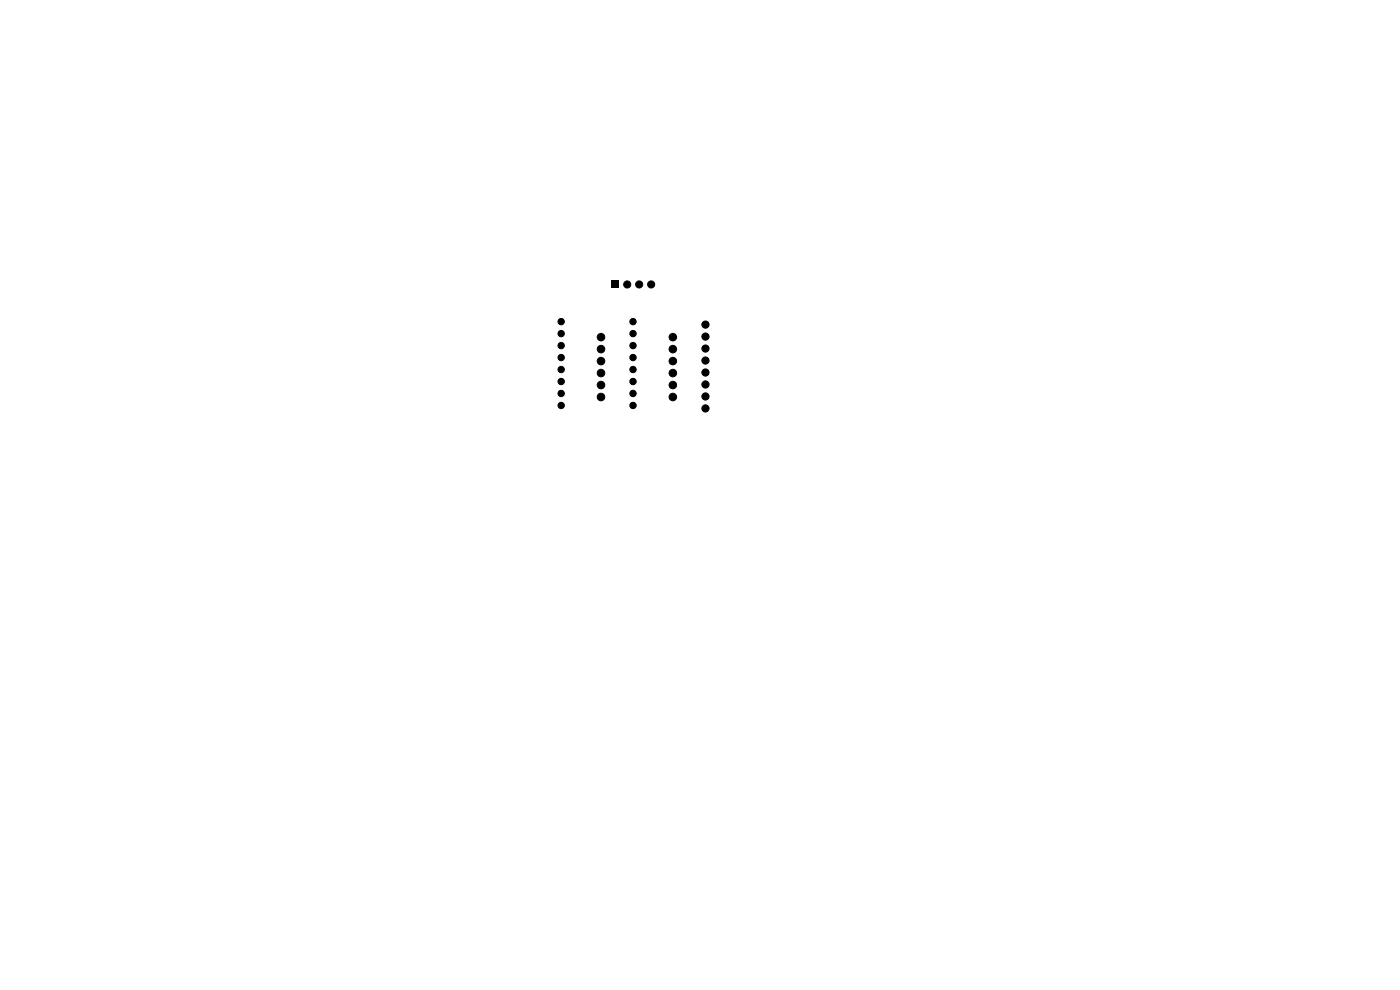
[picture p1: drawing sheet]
<svg xmlns="http://www.w3.org/2000/svg" width="297mm" height="210mm" viewBox="0 0 297 210" stroke-linecap="round" stroke-linejoin="round" font-family="sans-serif">
<path d="M129.8 59.6h1.5v1.5h-1.5z" fill="#000"/>
<g fill="#000" stroke="#000" stroke-width=".21">
<circle cx="119" cy="75.8" r=".67"/>
<circle cx="119" cy="73.3" r=".67"/>
<circle cx="119" cy="68.2" r=".67"/>
<circle cx="119" cy="70.8" r=".67"/>
<circle cx="119" cy="78.4" r=".67"/>
<circle cx="127.5" cy="71.5" r=".8"/>
<circle cx="127.5" cy="79.1" r=".8"/>
<circle cx="127.5" cy="76.6" r=".8"/>
<circle cx="127.5" cy="74.1" r=".8"/>
<circle cx="133.1" cy="60.3" r=".75"/>
<circle cx="134.3" cy="78.4" r=".67"/>
<circle cx="134.3" cy="70.8" r=".67"/>
<circle cx="134.3" cy="73.3" r=".67"/>
<circle cx="134.3" cy="68.2" r=".67"/>
<circle cx="134.3" cy="75.8" r=".67"/>
<circle cx="135.6" cy="60.3" r=".75"/>
<circle cx="138.1" cy="60.3" r=".75"/>
<circle cx="142.7" cy="71.5" r=".8"/>
<circle cx="142.7" cy="76.6" r=".8"/>
<circle cx="142.7" cy="74.1" r=".8"/>
<circle cx="142.7" cy="79.1" r=".8"/>
<circle cx="149.7" cy="68.9" r=".76"/>
<circle cx="149.7" cy="73.9" r=".76"/>
<circle cx="149.7" cy="79" r=".76"/>
<circle cx="149.7" cy="71.4" r=".76"/>
<circle cx="149.7" cy="76.5" r=".76"/>
<circle cx="119" cy="80.9" r=".67"/>
<circle cx="119" cy="86" r=".67"/>
<circle cx="119" cy="83.5" r=".67"/>
<circle cx="127.5" cy="84.2" r=".8"/>
<circle cx="127.5" cy="81.7" r=".8"/>
<circle cx="134.3" cy="80.9" r=".67"/>
<circle cx="134.3" cy="86" r=".67"/>
<circle cx="134.3" cy="83.5" r=".67"/>
<circle cx="142.7" cy="84.2" r=".8"/>
<circle cx="142.7" cy="81.7" r=".8"/>
<circle cx="149.7" cy="84.1" r=".76"/>
<circle cx="149.7" cy="81.6" r=".76"/>
<circle cx="149.7" cy="86.6" r=".76"/>
</g>
</svg>
